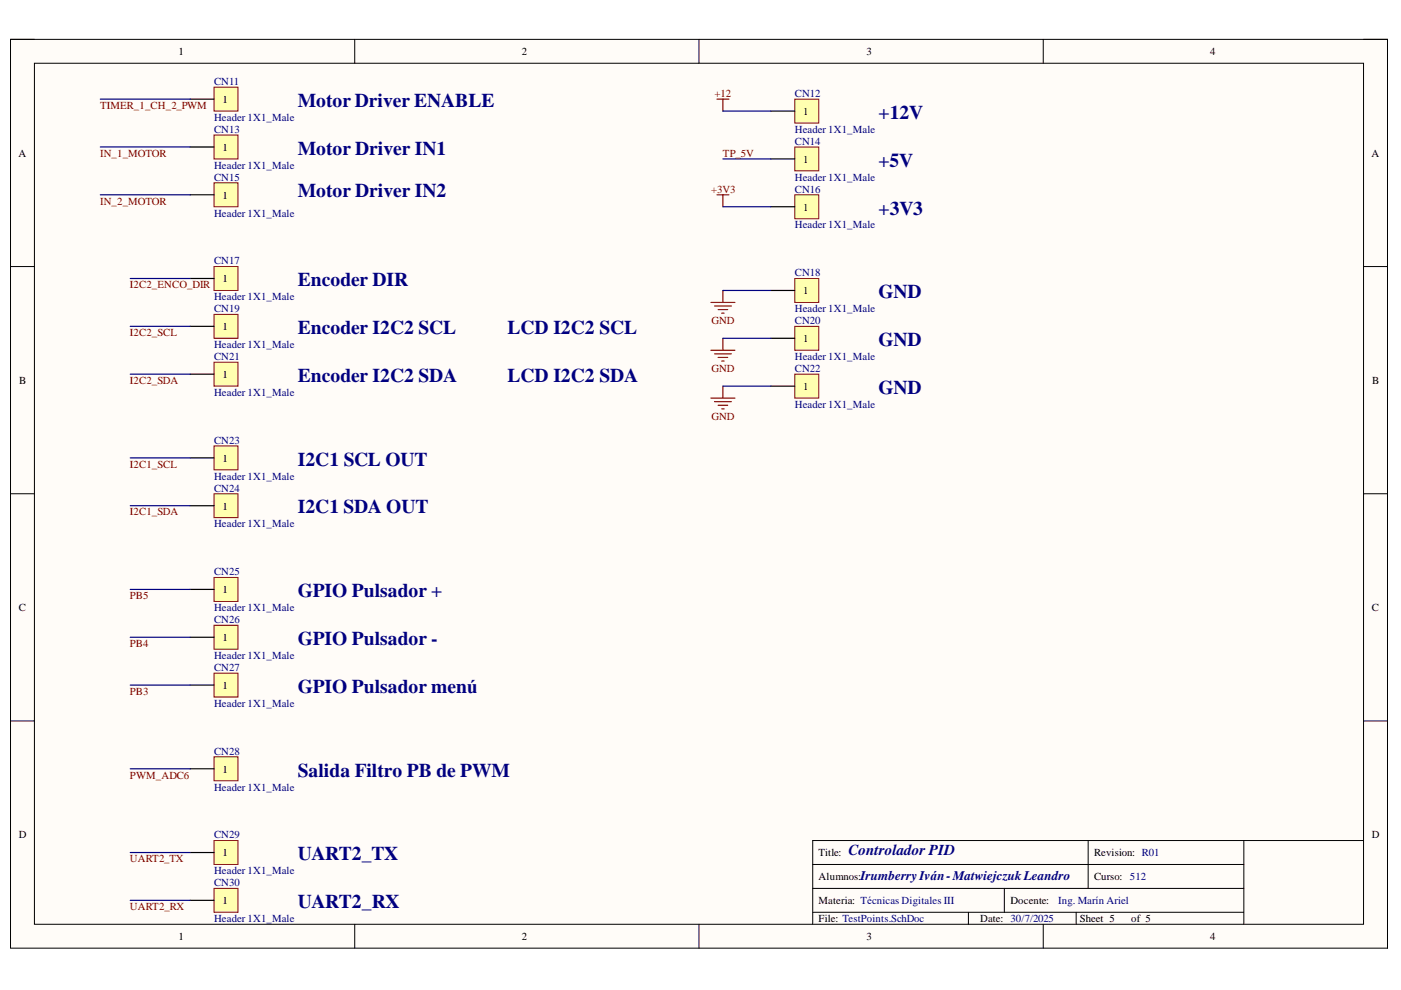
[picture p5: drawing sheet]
<svg xmlns="http://www.w3.org/2000/svg" width="297mm" height="210mm" viewBox="0 0 297 210" stroke-linecap="round" stroke-linejoin="round" font-family="sans-serif">
<defs><g id="words">
<g font-size="4.1" fill="#000080">
<text x="63.1" y="22.7">Motor Driver ENABLE</text>
<text x="186.2" y="25.2">+12V</text>
<text x="63.1" y="32.8">Motor Driver IN1</text>
<text x="186.2" y="35.4">+5V</text>
<text x="63.1" y="41.7">Motor Driver IN2</text>
<text x="186.2" y="45.5">+3V3</text>
<text x="63.1" y="60.7">Encoder DIR</text>
<text x="186.2" y="63.2">GND</text>
<text x="63.1" y="70.9">Encoder I2C2 SCL</text>
<text x="107.6" y="70.9">LCD I2C2 SCL</text>
<text x="186.2" y="73.4">GND</text>
<text x="63.1" y="81">Encoder I2C2 SDA</text>
<text x="107.6" y="81">LCD I2C2 SDA</text>
<text x="186.2" y="83.6">GND</text>
<text x="63.1" y="98.7">I2C1 SCL OUT</text>
<text x="63.1" y="108.9">I2C1 SDA OUT</text>
<text x="63.1" y="126.6">GPIO Pulsador +</text>
<text x="63.1" y="136.8">GPIO Pulsador -</text>
<text x="63.1" y="146.9">GPIO Pulsador menú</text>
<text x="63.1" y="164.7">Salida Filtro PB de PWM</text>
<text x="63.1" y="182.4">UART2_TX</text>
<text x="63.1" y="192.6">UART2_RX</text>
</g>
<text font-size="3.2" fill="#000080" x="179.9" y="181.4">Controlador PID</text>
<text font-size="2.8" fill="#000080" x="182.4" y="186.5">IrumberryIván-MatwiejczukLeandro</text>
<g font-size="2.3">
<text x="37.9" y="11.6">1</text>
<text x="110.6" y="11.6">2</text>
<text x="183.7" y="11.6">3</text>
<text x="256.6" y="11.6">4</text>
<text x="47.2" y="21.8">1</text>
<text x="170.3" y="24.3">1</text>
<text x="3.9" y="33.3">A</text>
<text x="47.2" y="32">1</text>
<text x="170.3" y="34.5">1</text>
<text x="290.8" y="33.3">A</text>
<text x="47.2" y="42.1">1</text>
<text x="170.3" y="44.6">1</text>
<text x="47.2" y="59.8">1</text>
<text x="170.3" y="62.4">1</text>
<text x="47.2" y="70">1</text>
<text x="170.3" y="72.5">1</text>
<text x="4.1" y="81.4">B</text>
<text x="47.2" y="80.1">1</text>
<text x="170.3" y="82.6">1</text>
<text x="290.9" y="81.4">B</text>
<text x="47.2" y="97.9">1</text>
<text x="47.2" y="108">1</text>
<text x="47.2" y="125.8">1</text>
<text x="4" y="129.5">C</text>
<text x="290.9" y="129.5">C</text>
<text x="47.2" y="135.9">1</text>
<text x="47.2" y="146">1</text>
<text x="47.2" y="163.8">1</text>
<text x="4" y="177.7">D</text>
<text x="290.9" y="177.7">D</text>
<text x="47.2" y="181.5">1</text>
<text x="173.6" y="181.5">Title:</text>
<text x="232" y="181.5">Revision: R01</text>
<text x="47.2" y="191.7">1</text>
<text x="173.6" y="186.6">Alumnos:</text>
<text x="173.6" y="191.7">Materia: Técnicas Digitales III</text>
<text x="214.2" y="191.7">Docente:</text>
<text x="232" y="186.6">Curso: 512</text>
<text x="173.6" y="195.5">File: TestPoints.SchDoc</text>
<text x="207.8" y="195.5">Date: 30/7/2025</text>
<text x="228.9" y="195.5">Sheet 5</text>
<text x="239.8" y="195.5">of 5</text>
<text x="37.9" y="199.3">1</text>
<text x="110.6" y="199.3">2</text>
<text x="183.7" y="199.3">3</text>
<text x="256.6" y="199.3">4</text>
</g>
<g font-size="2.3" fill="#000080">
<text x="45.4" y="18">CN11</text>
<text x="168.5" y="20.5">CN12</text>
<text x="45.4" y="25.6">Header 1X1_Male</text>
<text x="45.4" y="28.1">CN13</text>
<text x="168.5" y="28.1">Header 1X1_Male</text>
<text x="45.4" y="35.8">Header 1X1_Male</text>
<text x="168.5" y="30.7">CN14</text>
<text x="45.4" y="38.3">CN15</text>
<text x="168.5" y="38.3">Header 1X1_Male</text>
<text x="168.5" y="40.8">CN16</text>
<text x="45.4" y="45.9">Header 1X1_Male</text>
<text x="168.5" y="48.4">Header 1X1_Male</text>
<text x="45.4" y="56">CN17</text>
<text x="168.5" y="58.6">CN18</text>
<text x="45.4" y="63.6">Header 1X1_Male</text>
<text x="45.4" y="66.2">CN19</text>
<text x="168.5" y="66.2">Header 1X1_Male</text>
<text x="168.5" y="68.7">CN20</text>
<text x="45.4" y="73.8">Header 1X1_Male</text>
<text x="45.4" y="76.3">CN21</text>
<text x="168.5" y="76.3">Header 1X1_Male</text>
<text x="45.4" y="83.9">Header 1X1_Male</text>
<text x="168.5" y="78.8">CN22</text>
<text x="168.5" y="86.4">Header 1X1_Male</text>
<text x="45.4" y="94.1">CN23</text>
<text x="45.4" y="101.7">Header 1X1_Male</text>
<text x="45.4" y="104.2">CN24</text>
<text x="45.4" y="111.8">Header 1X1_Male</text>
<text x="45.4" y="122">CN25</text>
<text x="45.4" y="129.5">Header 1X1_Male</text>
<text x="45.4" y="132.1">CN26</text>
<text x="45.4" y="139.7">Header 1X1_Male</text>
<text x="45.4" y="142.2">CN27</text>
<text x="45.4" y="149.9">Header 1X1_Male</text>
<text x="45.4" y="160">CN28</text>
<text x="45.4" y="167.6">Header 1X1_Male</text>
<text x="45.4" y="177.7">CN29</text>
<text x="45.4" y="185.3">Header 1X1_Male</text>
<text x="45.4" y="187.9">CN30</text>
<text x="224.4" y="191.7">Ing. Marín Ariel</text>
<text x="45.4" y="195.5">Header 1X1_Male</text>
</g>
<g font-size="2.3" fill="#800000">
<text x="21.2" y="23">TIMER_1_CH_2_PWM</text>
<text x="151.5" y="20.5">+12</text>
<text x="21.2" y="33.3">IN_1_MOTOR</text>
<text x="153.3" y="33.3">TP_5V</text>
<text x="150.8" y="40.8">+3V3</text>
<text x="21.2" y="43.4">IN_2_MOTOR</text>
<text x="27.5" y="61.1">I2C2_ENCO_DIR</text>
<text x="27.5" y="71.2">I2C2_SCL</text>
<text x="150.8" y="68.7">GND</text>
<text x="27.5" y="81.4">I2C2_SDA</text>
<text x="150.8" y="78.8">GND</text>
<text x="150.8" y="89">GND</text>
<text x="27.5" y="99.2">I2C1_SCL</text>
<text x="27.5" y="109.3">I2C1_SDA</text>
<text x="27.5" y="127">PB5</text>
<text x="27.5" y="137.1">PB4</text>
<text x="27.5" y="147.3">PB3</text>
<text x="27.5" y="165.1">PWM_ADC6</text>
<text x="27.5" y="182.8">UART2_TX</text>
<text x="27.5" y="192.9">UART2_RX</text>
</g>
</g></defs>
<path d="M2.2 8.3h292v192.7h-292z" fill-rule="evenodd" fill="#fffcf8"/>
<path d="M2.2 8.3h292v192.7h-292z" fill="none" stroke="#000" stroke-width=".21"/>
<path d="M7.3 13.4h281.8v182.6h-281.8z" fill-rule="evenodd" fill="#fffcf8"/>
<g fill="none" stroke="#000" stroke-width=".21">
<path d="M2.2 8.3h5.1M7.3 13.4h281.8v182.6h-281.8zM75.2 8.3v5.1M148.2 8.3v5.1M221.2 8.3v5.1M289.1 8.3h5.1v5.1M2.2 56.5h5.1M289.1 56.5h5.1M2.2 104.7h5.1M289.1 104.7h5.1M2.2 152.9h5.1M289.1 152.9h5.1"/>
<path d="M230.7 178.2v10.2M263.7 178.2v17.8M289.1 178.2h-116.8v17.8M75.2 196v5M148.2 196v5M172.3 183.3h91.4M172.3 193.4h91.4M172.3 188.4h91.4M205.3 193.4v2.6M212.9 188.4v5M221.2 196v5M228.2 193.4v2.6"/>
<path d="M294.2 196v5"/>
</g>
<path d="M45.4 18.5h5.1v5.1h-5.1z" fill-rule="evenodd" fill="#ffffb0"/>
<path d="M45.4 18.5h5.1v5.1h-5.1z" fill="none" stroke="#800000" stroke-width=".21"/>
<path d="M40.3 21h5.1" fill="none" stroke="#000" stroke-width=".25"/>
<path d="M45.4 28.6h5.1v5.1h-5.1z" fill-rule="evenodd" fill="#ffffb0"/>
<path d="M45.4 28.6h5.1v5.1h-5.1z" fill="none" stroke="#800000" stroke-width=".21"/>
<path d="M40.3 31.2h5.1" fill="none" stroke="#000" stroke-width=".25"/>
<path d="M45.4 56.5h5.1v5.1h-5.1z" fill-rule="evenodd" fill="#ffffb0"/>
<path d="M45.4 56.5h5.1v5.1h-5.1z" fill="none" stroke="#800000" stroke-width=".21"/>
<path d="M40.3 59h5.1" fill="none" stroke="#000" stroke-width=".25"/>
<path d="M45.4 66.7h5.1v5h-5.1z" fill-rule="evenodd" fill="#ffffb0"/>
<path d="M45.4 66.7h5.1v5h-5.1z" fill="none" stroke="#800000" stroke-width=".21"/>
<path d="M40.3 69.2h5.1" fill="none" stroke="#000" stroke-width=".25"/>
<path d="M45.4 76.8h5.1v5.1h-5.1z" fill-rule="evenodd" fill="#ffffb0"/>
<path d="M45.4 76.8h5.1v5.1h-5.1z" fill="none" stroke="#800000" stroke-width=".21"/>
<path d="M40.3 79.3h5.1" fill="none" stroke="#000" stroke-width=".25"/>
<path d="M45.4 122.4h5.1v5.1h-5.1z" fill-rule="evenodd" fill="#ffffb0"/>
<path d="M45.4 122.4h5.1v5.1h-5.1z" fill="none" stroke="#800000" stroke-width=".21"/>
<path d="M40.3 125h5.1" fill="none" stroke="#000" stroke-width=".25"/>
<path d="M45.4 132.6h5.1v5.1h-5.1z" fill-rule="evenodd" fill="#ffffb0"/>
<path d="M45.4 132.6h5.1v5.1h-5.1z" fill="none" stroke="#800000" stroke-width=".21"/>
<path d="M40.3 135.1h5.1" fill="none" stroke="#000" stroke-width=".25"/>
<path d="M45.4 142.7h5.1v5.1h-5.1z" fill-rule="evenodd" fill="#ffffb0"/>
<path d="M45.4 142.7h5.1v5.1h-5.1z" fill="none" stroke="#800000" stroke-width=".21"/>
<path d="M40.3 145.3h5.1" fill="none" stroke="#000" stroke-width=".25"/>
<path d="M152 21h2.5M153.3 21v2.6M152 41.3h2.5M153.3 41.3v2.5" fill="none" stroke="#800000" stroke-width=".25"/>
<path d="M168.5 21h5.1v5.1h-5.1z" fill-rule="evenodd" fill="#ffffb0"/>
<path d="M168.5 21h5.1v5.1h-5.1z" fill="none" stroke="#800000" stroke-width=".21"/>
<path d="M163.4 23.6h5.1" fill="none" stroke="#000" stroke-width=".25"/>
<path d="M168.5 31.2h5.1v5h-5.1z" fill-rule="evenodd" fill="#ffffb0"/>
<path d="M168.5 31.2h5.1v5h-5.1z" fill="none" stroke="#800000" stroke-width=".21"/>
<path d="M163.4 33.7h5.1" fill="none" stroke="#000" stroke-width=".25"/>
<path d="M168.5 41.3h5.1v5.1h-5.1z" fill-rule="evenodd" fill="#ffffb0"/>
<path d="M168.5 41.3h5.1v5.1h-5.1z" fill="none" stroke="#800000" stroke-width=".21"/>
<path d="M163.4 43.8h5.1" fill="none" stroke="#000" stroke-width=".25"/>
<path d="M168.5 59h5.1v5.1h-5.1z" fill-rule="evenodd" fill="#ffffb0"/>
<path d="M168.5 59h5.1v5.1h-5.1z" fill="none" stroke="#800000" stroke-width=".21"/>
<path d="M163.4 61.6h5.1" fill="none" stroke="#000" stroke-width=".25"/>
<path d="M168.5 69.2h5.1v5.1h-5.1z" fill-rule="evenodd" fill="#ffffb0"/>
<path d="M168.5 69.2h5.1v5.1h-5.1z" fill="none" stroke="#800000" stroke-width=".21"/>
<path d="M163.4 71.7h5.1" fill="none" stroke="#000" stroke-width=".25"/>
<path d="M168.5 79.3h5.1v5.1h-5.1z" fill-rule="evenodd" fill="#ffffb0"/>
<path d="M168.5 79.3h5.1v5.1h-5.1z" fill="none" stroke="#800000" stroke-width=".21"/>
<path d="M163.4 81.9h5.1" fill="none" stroke="#000" stroke-width=".25"/>
<g fill="none" stroke="#800000" stroke-width=".25">
<path d="M150.7 64.1h5.1M150.7 74.3h5.1M151.5 64.9h3.6M151.5 75h3.6M152.3 65.6h2M152.3 75.8h2M153 66.4h.5M153 76.5h.5M153.3 61.6v2.5M153.3 71.7v2.6M150.7 84.4h5.1M151.5 85.2h3.6"/>
<path d="M152.3 85.9h2M153 86.7h.5M153.3 81.9v2.5"/>
</g>
<path d="M45.4 160.5h5.1v5h-5.1z" fill-rule="evenodd" fill="#ffffb0"/>
<path d="M45.4 160.5h5.1v5h-5.1z" fill="none" stroke="#800000" stroke-width=".21"/>
<path d="M40.3 163h5.1" fill="none" stroke="#000" stroke-width=".25"/>
<path d="M45.4 178.2h5.1v5.1h-5.1z" fill-rule="evenodd" fill="#ffffb0"/>
<path d="M45.4 178.2h5.1v5.1h-5.1z" fill="none" stroke="#800000" stroke-width=".21"/>
<path d="M40.3 180.8h5.1" fill="none" stroke="#000" stroke-width=".25"/>
<path d="M45.4 188.4h5.1v5h-5.1z" fill-rule="evenodd" fill="#ffffb0"/>
<path d="M45.4 188.4h5.1v5h-5.1z" fill="none" stroke="#800000" stroke-width=".21"/>
<path d="M40.3 190.9h5.1" fill="none" stroke="#000" stroke-width=".25"/>
<path d="M45.4 94.5h5.1v5.1h-5.1z" fill-rule="evenodd" fill="#ffffb0"/>
<path d="M45.4 94.5h5.1v5.1h-5.1z" fill="none" stroke="#800000" stroke-width=".21"/>
<path d="M40.3 97.1h5.1" fill="none" stroke="#000" stroke-width=".25"/>
<path d="M45.4 104.7h5.1v5.1h-5.1z" fill-rule="evenodd" fill="#ffffb0"/>
<path d="M45.4 104.7h5.1v5.1h-5.1z" fill="none" stroke="#800000" stroke-width=".21"/>
<path d="M40.3 107.2h5.1" fill="none" stroke="#000" stroke-width=".25"/>
<path d="M45.4 38.8h5.1v5h-5.1z" fill-rule="evenodd" fill="#ffffb0"/>
<path d="M45.4 38.8h5.1v5h-5.1z" fill="none" stroke="#800000" stroke-width=".21"/>
<path d="M40.3 41.3h5.1" fill="none" stroke="#000" stroke-width=".25"/>
<g fill="none" stroke="#000080" stroke-width=".25">
<path d="M21.3 21h19M21.3 31.2h19M153.3 23.6h10.1M153.3 33.7h10.1M21.3 41.3h19M27.6 59h12.7M153.3 43.8h10.1M27.6 69.2h12.7M27.6 79.3h12.7M153.3 71.7h10.1M153.3 61.6h10.1M27.6 97.1h12.7"/>
<path d="M153.3 81.9h10.1M27.6 107.2h12.7M27.6 125h12.7M27.6 135.1h12.7M27.6 145.3h12.7M27.6 163h12.7M27.6 180.8h12.7M27.6 190.9h12.7"/>
</g>
<use href="#words"/>
</svg>
